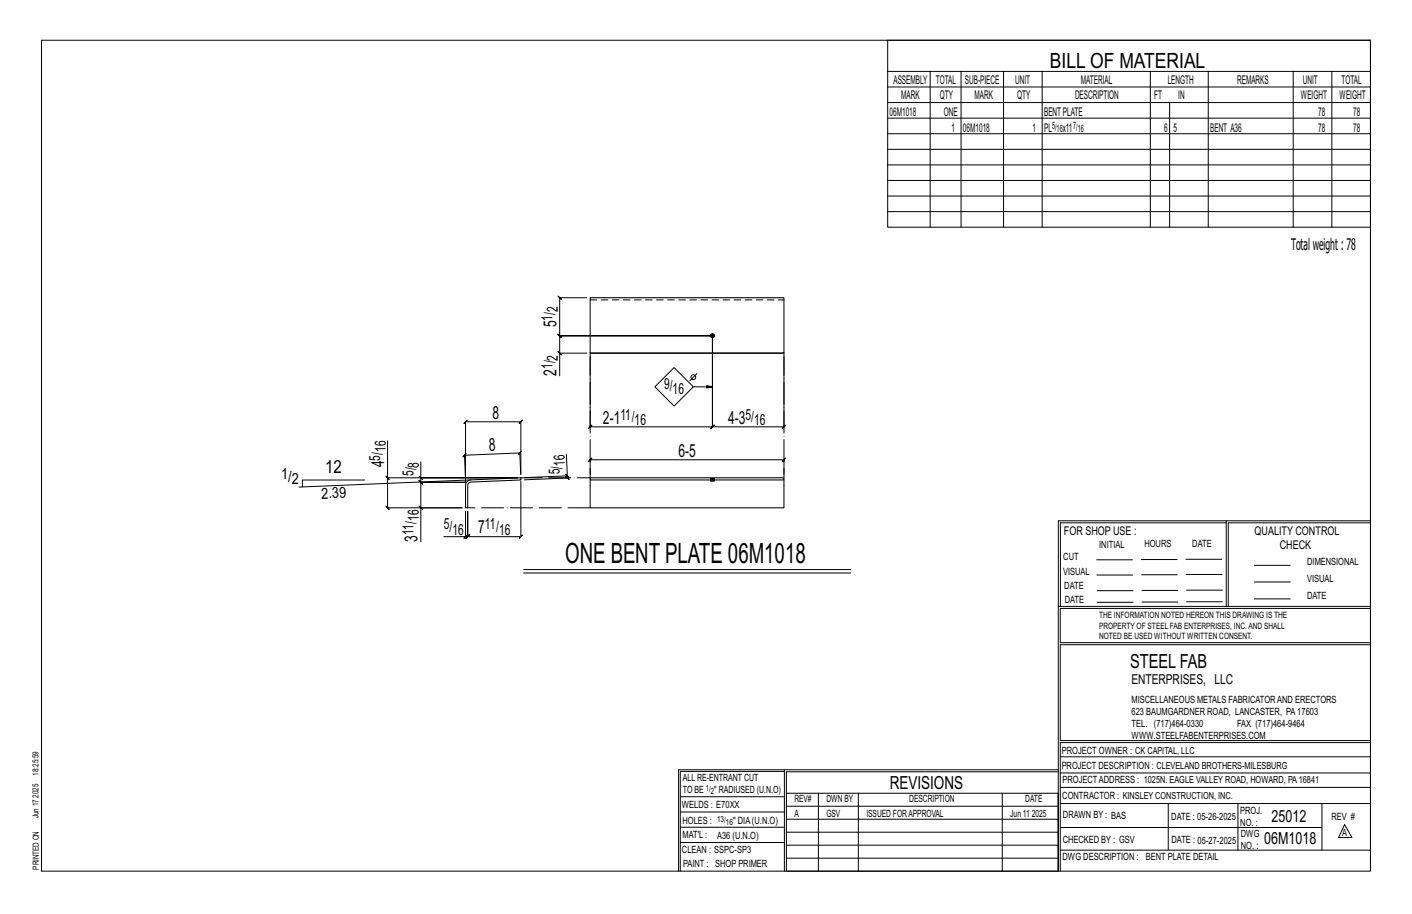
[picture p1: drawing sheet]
<svg xmlns="http://www.w3.org/2000/svg" width="432mm" height="279mm" viewBox="0 0 432 279" stroke-linecap="round" stroke-linejoin="round" font-family="sans-serif">
<defs><g id="words">
<text font-size="8.6" x="172.8" y="172.1">ONE BENT PLATE 06M1018</text>
<text font-size="6.4" x="321.1" y="20.7">BILL OF MATERIAL</text>
<text font-size="5.9" x="345.6" y="204.1">STEEL FAB</text>
<g font-size="5.5">
<text x="170.2" y="100" transform="rotate(-90 170.2 100)">5</text>
<text x="170.2" y="114.9" transform="rotate(-90 170.2 114.9)">2</text>
<text x="150.6" y="127.9">8</text>
<text x="184.4" y="129.5">2-1</text>
<text x="222.7" y="129.5">4-3</text>
<text x="149.6" y="137.9" transform="rotate(-2 149.6 137.9)">8</text>
<text x="117.5" y="142.9" transform="rotate(-90 117.5 142.9)">4</text>
<text x="207.4" y="139.6">6-5</text>
<text x="99.4" y="144.7">12</text>
<text x="127.7" y="165.7" transform="rotate(-90 127.7 165.7)">3</text>
<text x="146.2" y="163.1">7</text>
<text x="272.2" y="241.1">REVISIONS</text>
</g>
<g font-size="5.1">
<text x="388.9" y="251.3">25012</text>
<text x="386.6" y="258.1">06M1018</text>
</g>
<text font-size="4.9" x="394.8" y="76.4">Totalweight : 78</text>
<g font-size="4.7">
<text x="170.6" y="95.4" transform="rotate(-90 170.6 95.4)">2</text>
<text x="168.9" y="98" transform="rotate(-90 168.9 98)">1/</text>
<text x="168.9" y="112.8" transform="rotate(-90 168.9 112.8)">1/</text>
<text x="170.6" y="110.2" transform="rotate(-90 170.6 110.2)">2</text>
<text x="203.1" y="118.8">9/</text>
<text x="205.7" y="120.4">16</text>
<text x="189.7" y="128.2">11/</text>
<text x="194.1" y="129.9">16</text>
<text x="228" y="128.2">5/</text>
<text x="230.6" y="129.9">16</text>
<text x="116.3" y="140.8" transform="rotate(-90 116.3 140.8)">5/</text>
<text x="117.9" y="138.2" transform="rotate(-90 117.9 138.2)">16</text>
<text x="128.1" y="142.9" transform="rotate(-90 128.1 142.9)">8</text>
<text x="172.8" y="142.3" transform="rotate(-92 172.8 142.3)">16</text>
<text x="86" y="146.4">1/</text>
<text x="89.2" y="148.1">2</text>
<text x="126.4" y="145.5" transform="rotate(-90 126.4 145.5)">5/</text>
<text x="171.2" y="145" transform="rotate(-92 171.2 145)">5/</text>
<text x="98.3" y="152.5" transform="rotate(-2 98.3 152.5)">2.39</text>
<text x="128.1" y="159.2" transform="rotate(-90 128.1 159.2)">16</text>
<text x="135.7" y="161.8">5/</text>
<text x="148.3" y="161.8">11/</text>
<text x="126.4" y="163.6" transform="rotate(-90 126.4 163.6)">11/</text>
<text x="138.3" y="163.5">16</text>
<text x="152.6" y="163.5">16</text>
</g>
<text font-size="4.2" x="346" y="209.1">ENTERPRISES, LLC</text>
<g font-size="3.7">
<text x="273.2" y="25.6">ASSEMBLY</text>
<text x="286.2" y="25.6">TOTAL</text>
<text x="295.1" y="25.6">SUB-PIECE</text>
<text x="310.4" y="25.6">UNIT</text>
<text x="330.5" y="25.6">MATERIAL</text>
<text x="357.1" y="25.6">LENGTH</text>
<text x="378.3" y="25.6">REMARKS</text>
<text x="398.4" y="25.6">UNIT</text>
<text x="410.2" y="25.6">TOTAL</text>
<text x="272.1" y="35.5">06M1018</text>
<text x="275.6" y="30.4">MARK</text>
<text x="287.4" y="30.4">QTY</text>
<text x="288.6" y="35.5">ONE</text>
<text x="298" y="30.4">MARK</text>
<text x="311" y="30.4">QTY</text>
<text x="319.3" y="35.5">BENTPLATE</text>
<text x="328.7" y="30.4">DESCRIPTION</text>
<text x="353" y="30.4">FT</text>
<text x="360.3" y="30.4">IN</text>
<text x="397.8" y="30.4">WEIGHT</text>
<text x="403.2" y="35.5">78</text>
<text x="409.6" y="30.4">WEIGHT</text>
<text x="413.8" y="35.5">78</text>
<text x="290.9" y="40.2">1</text>
<text x="294.5" y="40.2">06M1018</text>
<text x="315.8" y="40.2">1</text>
<text x="319.3" y="40.2">PL</text>
<text x="325" y="40.2">x11</text>
<text x="356" y="40.2">6</text>
<text x="358.9" y="40.2">5</text>
<text x="370.1" y="40.2">BENT A36</text>
<text x="403.2" y="40.2">78</text>
<text x="413.8" y="40.2">78</text>
<text x="325.3" y="163.4">FOR SHOP USE :</text>
<text x="383.7" y="163.4">QUALITY CONTROL</text>
<text x="391.4" y="167.8">CHECK</text>
</g>
<g font-size="3.1">
<text x="321.7" y="39.4">5/</text>
<text x="323.1" y="40.5">16</text>
<text x="328.2" y="39.4">7/</text>
<text x="329.6" y="40.5">16</text>
<text x="336.2" y="167.4">INITIAL</text>
<text x="350" y="167.1">HOURS</text>
<text x="364.6" y="167.2">DATE</text>
<text x="325.2" y="171.3">CUT</text>
<text x="399.8" y="172.8">DIMENSIONAL</text>
<text x="325.1" y="175.8">VISUAL</text>
<text x="399.8" y="177.9">VISUAL</text>
<text x="325.5" y="180">DATE</text>
<text x="325.7" y="184.4">DATE</text>
<text x="399.8" y="183.1">DATE</text>
<text x="346" y="215">MISCELLANEOUS METALS FABRICATORAND ERECTORS</text>
<text x="346" y="218.6">623 BAUMGARDNER ROAD, LANCASTER, PA17603</text>
<text x="346" y="225.8">WWW.STEELFABENTERPRISES.COM</text>
<text x="346" y="222.2">TEL. (717)464-0330</text>
<text x="378.3" y="222.2">FAX (717)464-9464</text>
<text x="324.7" y="230.5">PROJECT OWNER : CK CAPITAL, LLC</text>
<text x="208.8" y="238.8">ALL RE-ENTRANT CUT</text>
<text x="324.7" y="235.1">PROJECT DESCRIPTION : CLEVELAND BROTHERS-MILESBURG</text>
<text x="324.9" y="239.5">PROJECTADDRESS : 1025N. EAGLE VALLEY ROAD, HOWARD, PA16841</text>
<text x="208.8" y="242.5">TO BE</text>
<text x="218.4" y="242.5">&quot; RADIUSED (U.N.O)</text>
<text x="242.9" y="245.3">REV#</text>
<text x="252.7" y="245.3">DWN BY</text>
<text x="278.1" y="245.3">DESCRIPTION</text>
<text x="313.5" y="245.3">DATE</text>
<text x="324.9" y="244.2">CONTRACTOR : KINSLEY CONSTRUCTION, INC.</text>
<text x="208.5" y="247">WELDS : E70XX</text>
<text x="208.7" y="251.7">HOLES :</text>
<text x="224.2" y="251.8">&quot; DIA(U.N.O)</text>
<text x="242.9" y="249.9">A</text>
<text x="252.7" y="249.9">GSV</text>
<text x="264.9" y="249.9">ISSUED FORAPPROVAL</text>
<text x="309" y="249.9">Jun 11</text>
<text x="315.5" y="249.9">2025</text>
<text x="325.1" y="250">DRAWN BY : BAS</text>
<text x="358.2" y="250.5">DATE : 05-26-2025</text>
<text x="379.3" y="248.9">PROJ.</text>
<text x="407.2" y="250.5">REV #</text>
<text x="208.7" y="256.3">MAT'L :</text>
<text x="219.3" y="256.4">A36 (U.N.O)</text>
<text x="325" y="257.6">CHECKED BY : GSV</text>
<text x="358.3" y="257.7">DATE : 05-27-2025</text>
<text x="379.3" y="252.5">NO. :</text>
<text x="379.5" y="255.9">DWG</text>
<text x="410.5" y="255.5">A</text>
<text x="208.6" y="260.7">CLEAN : SSPC-SP3</text>
<text x="324.9" y="262.9">DWG DESCRIPTION :</text>
<text x="350.4" y="263">BENT PLATE DETAIL</text>
<text x="379.5" y="259.5">NO. :</text>
<text x="208.9" y="265">PAINT : SHOP PRIMER</text>
</g>
<g font-size="2.7">
<text x="336.1" y="189">THE INFORMATION NOTED HEREON THIS DRAWING IS THE</text>
<text x="336.1" y="195.4">NOTED BE USED WITHOUT WRITTEN CONSENT.</text>
<text x="336.1" y="192.2">PROPERTY OF STEEL FAB ENTERPRISES, INC.AND SHALL</text>
</g>
<g font-size="2.6">
<text x="215.9" y="241.8">1/</text>
<text x="217.4" y="242.7">2</text>
<text x="219.3" y="251.1">13/</text>
<text x="222" y="252.1">16</text>
</g>
<g font-size="2.5">
<text x="11.7" y="237.1" transform="rotate(-90 11.7 237.1)">18:25:59</text>
<text x="11.8" y="243.8" transform="rotate(-90 11.8 243.8)">2025</text>
<text x="11.8" y="250.1" transform="rotate(-90 11.8 250.1)">Jun 17</text>
<text x="11.9" y="265.8" transform="rotate(-90 11.9 265.8)">PRINTED ON</text>
</g>
</g></defs>
<g fill="none" stroke="#000" stroke-width=".31">
<path d="M12.7 12.3h406.4v254h-406.4zM271.5 12.3h147.6v57.2h-147.6zM271.5 21.8h147.6M271.5 26.6h147.6M271.5 31.4h147.6M271.5 36.1h147.6M284.5 21.8v47.7M293.9 21.8v47.7M306.9 21.8v47.7M318.7 21.8v47.7M351.8 21.8v47.7M357.7 31.4v38.1"/>
<path d="M369.5 21.8v47.7M395.5 21.8v47.7M407.3 21.8v47.7M271.5 40.9h147.6M271.5 45.6h147.6M271.5 50.4h147.6M271.5 55.2h147.6M271.5 59.9h147.6M271.5 64.7h147.6M179.4 91h-8.2l-.5-.5 1 1-.5-.5v11.7l-.5-.5 1 1-.5-.5h46.7h-46.7l-.5-.5 1 1-.5-.5v5.3M170.7 107.5l1 1zM179.4 108h-8.2v6.9"/>
<path d="M180.5 109v21.5l-.5 .5 1-1-.5 .5h37.4l-.5 .5 1-1-.5 .5v-27.8v27.8l-.5 .5 1-1-.5 .5h21.8l-.5 .5 1-1-.5 .5v-21.5M206.1 112.4l5.9 5.8-5.9 5.9-5.8-5.9zM212 118.2h5.9l-1.8 .4v-.7l1.8 .3M213.1 114.2l-2.2 2.2M118.5 134.7v11.4h39.7h-29.5v-4.9M173.2 138.8l.3 6.7-13.2 .5M111.5 146.7h-19v2.2M118 145.6l1 1zM118.5 146.1v9.1l-.5-.5 1 1-.5-.5h22.8h-12.6v10.5M128.2 154.7l1 1zM128.2 145.6l1 1zM128.7 146.1v1.3l-.5-.5 1 1-.5-.5h13.7h-13.7l-.5-.5 1 1-.5-.5v7.8"/>
<path d="M142.4 156.3v7.8h-6.7M142.4 146.8l-.4-7.6-.4 .5 .9-1.1-.5 .6 17-.7-.5 .5 .9-1.1-.4 .6 .3 6.5v-16.1l.5-.5-1 1 .5-.5h-16.9l.5-.5-1 1 .5-.5v18.5M144 146.7l-52.6 2.2M159.3 147.1v17l.5-.5-1 1 .5-.5h-16.3l.5-.5-1 1 .5-.5v-7.8v7.8l.5-.5-1 1 .5-.5h-.6M173 145l1 .9zM173.5 145.5v.6l-.5-.5 1 1-.5-.5-13.1 .6M180.5 145v-4.4l-.5 .5 1-1-.5 .5h59.2l-.5 .5 1-1-.5 .5v4.4M375 159.8h-50.7v25.6M375 159.2h-51.3l-.1 107.1M419.1 159.2h-44.1v26.2M419.1 159.8h-43.5v25.6M142.4 164.1l-.5 .5 1-1z"/>
<path d="M160.1 174.1h100M160.1 175.2h100M335.4 171.1h10.9M335.4 175.8h11M349 171h11M349.1 175.7h11M362.7 171h10.9M362.7 175.6h11M383.6 172.8h11M383.6 177.9h11M323.7 185.4h95.4M335.5 184.1h11"/>
<path d="M335.5 180.6h11M349.2 184h11M349.2 180.5h11M362.9 180.4h10.9M362.9 184h10.9M383.6 183.1h11M419.1 186h-94.9v10.5h94.9M419.1 197.1h-94.9v29.3h94.9v.6h-94.9v39.3M239.9 235.8h-31.9v30.5M239.9 235.3h-32.4v31M323.6 235.3h-83.7v31M323.6 235.9h-83.1v6.6"/>
<path d="M324.2 236.3h94.9M324.2 231.4h94.9M208 252.9h31.9M208 257.5h31.9M208 243.6h31.9M208 248.2h31.9M240.5 242.5h83.1v23.8h-83.1zM240.5 258.4h83.1M240.5 254.4h83.1M240.5 250.4h83.1M240.5 246.5h83.1M250.3 242.5v23.8"/>
<path d="M262.5 242.5v23.8M306.5 242.5v23.8M324.2 253h80.1M324.2 245.6h94.9M324.2 259.9h94.9M324.2 240.7h94.9M357.3 245.6v14.3M378.6 245.6v14.3M404.3 245.6v14.3M411.2 252.1l2.2 3.9h-4zM240.5 262.3h83.1"/>
<circle cx="212" cy="115.3" r=".74"/>
</g>
<g fill="#000" stroke="#000" stroke-width=".31">
<path d="M217.3 147h1.2z"/>
<circle cx="217.9" cy="102.7" r=".6"/>
</g>
<path d="M180.5 91h59.2v16.9h-59.2zM180.5 107.9h59.2M142.8 147.2l1.2-.5 15.3-.6v.6l-15.8 .8-.5 .9v6.8h-.6v-6.8zM180.5 146.1h59.2v.6h-59.2zM180.5 146.7v8.5h59.2v-8.5M217.3 147h1.1" fill="none" stroke="#000" stroke-width=".32"/>
<g fill="none" stroke="#000" stroke-width=".31" stroke-dasharray="2 1.4">
<path d="M180.5 91.7h59.2M217.3 146.3v.7M217.3 146.3h.1M217.4 147v-.7l.2-.1M217.6 147v-.8h.3v.8M217.6 146.3h-.3v.7M217.9 146.2h.2v.8M218.1 146.2l.2 .1v.7M218.3 146.3h.2v.7M218.4 146.3v.7M218.5 146.3h-.9"/>
<circle cx="217.9" cy="102.7" r=".6"/>
</g>
<path d="M180.5 108v38.1h-21.2M239.7 108v38.1M180.5 155.2h-37.5" fill="none" stroke="#000" stroke-width=".31" stroke-dasharray="6.8 1 0 1"/>
<use href="#words"/>
</svg>
